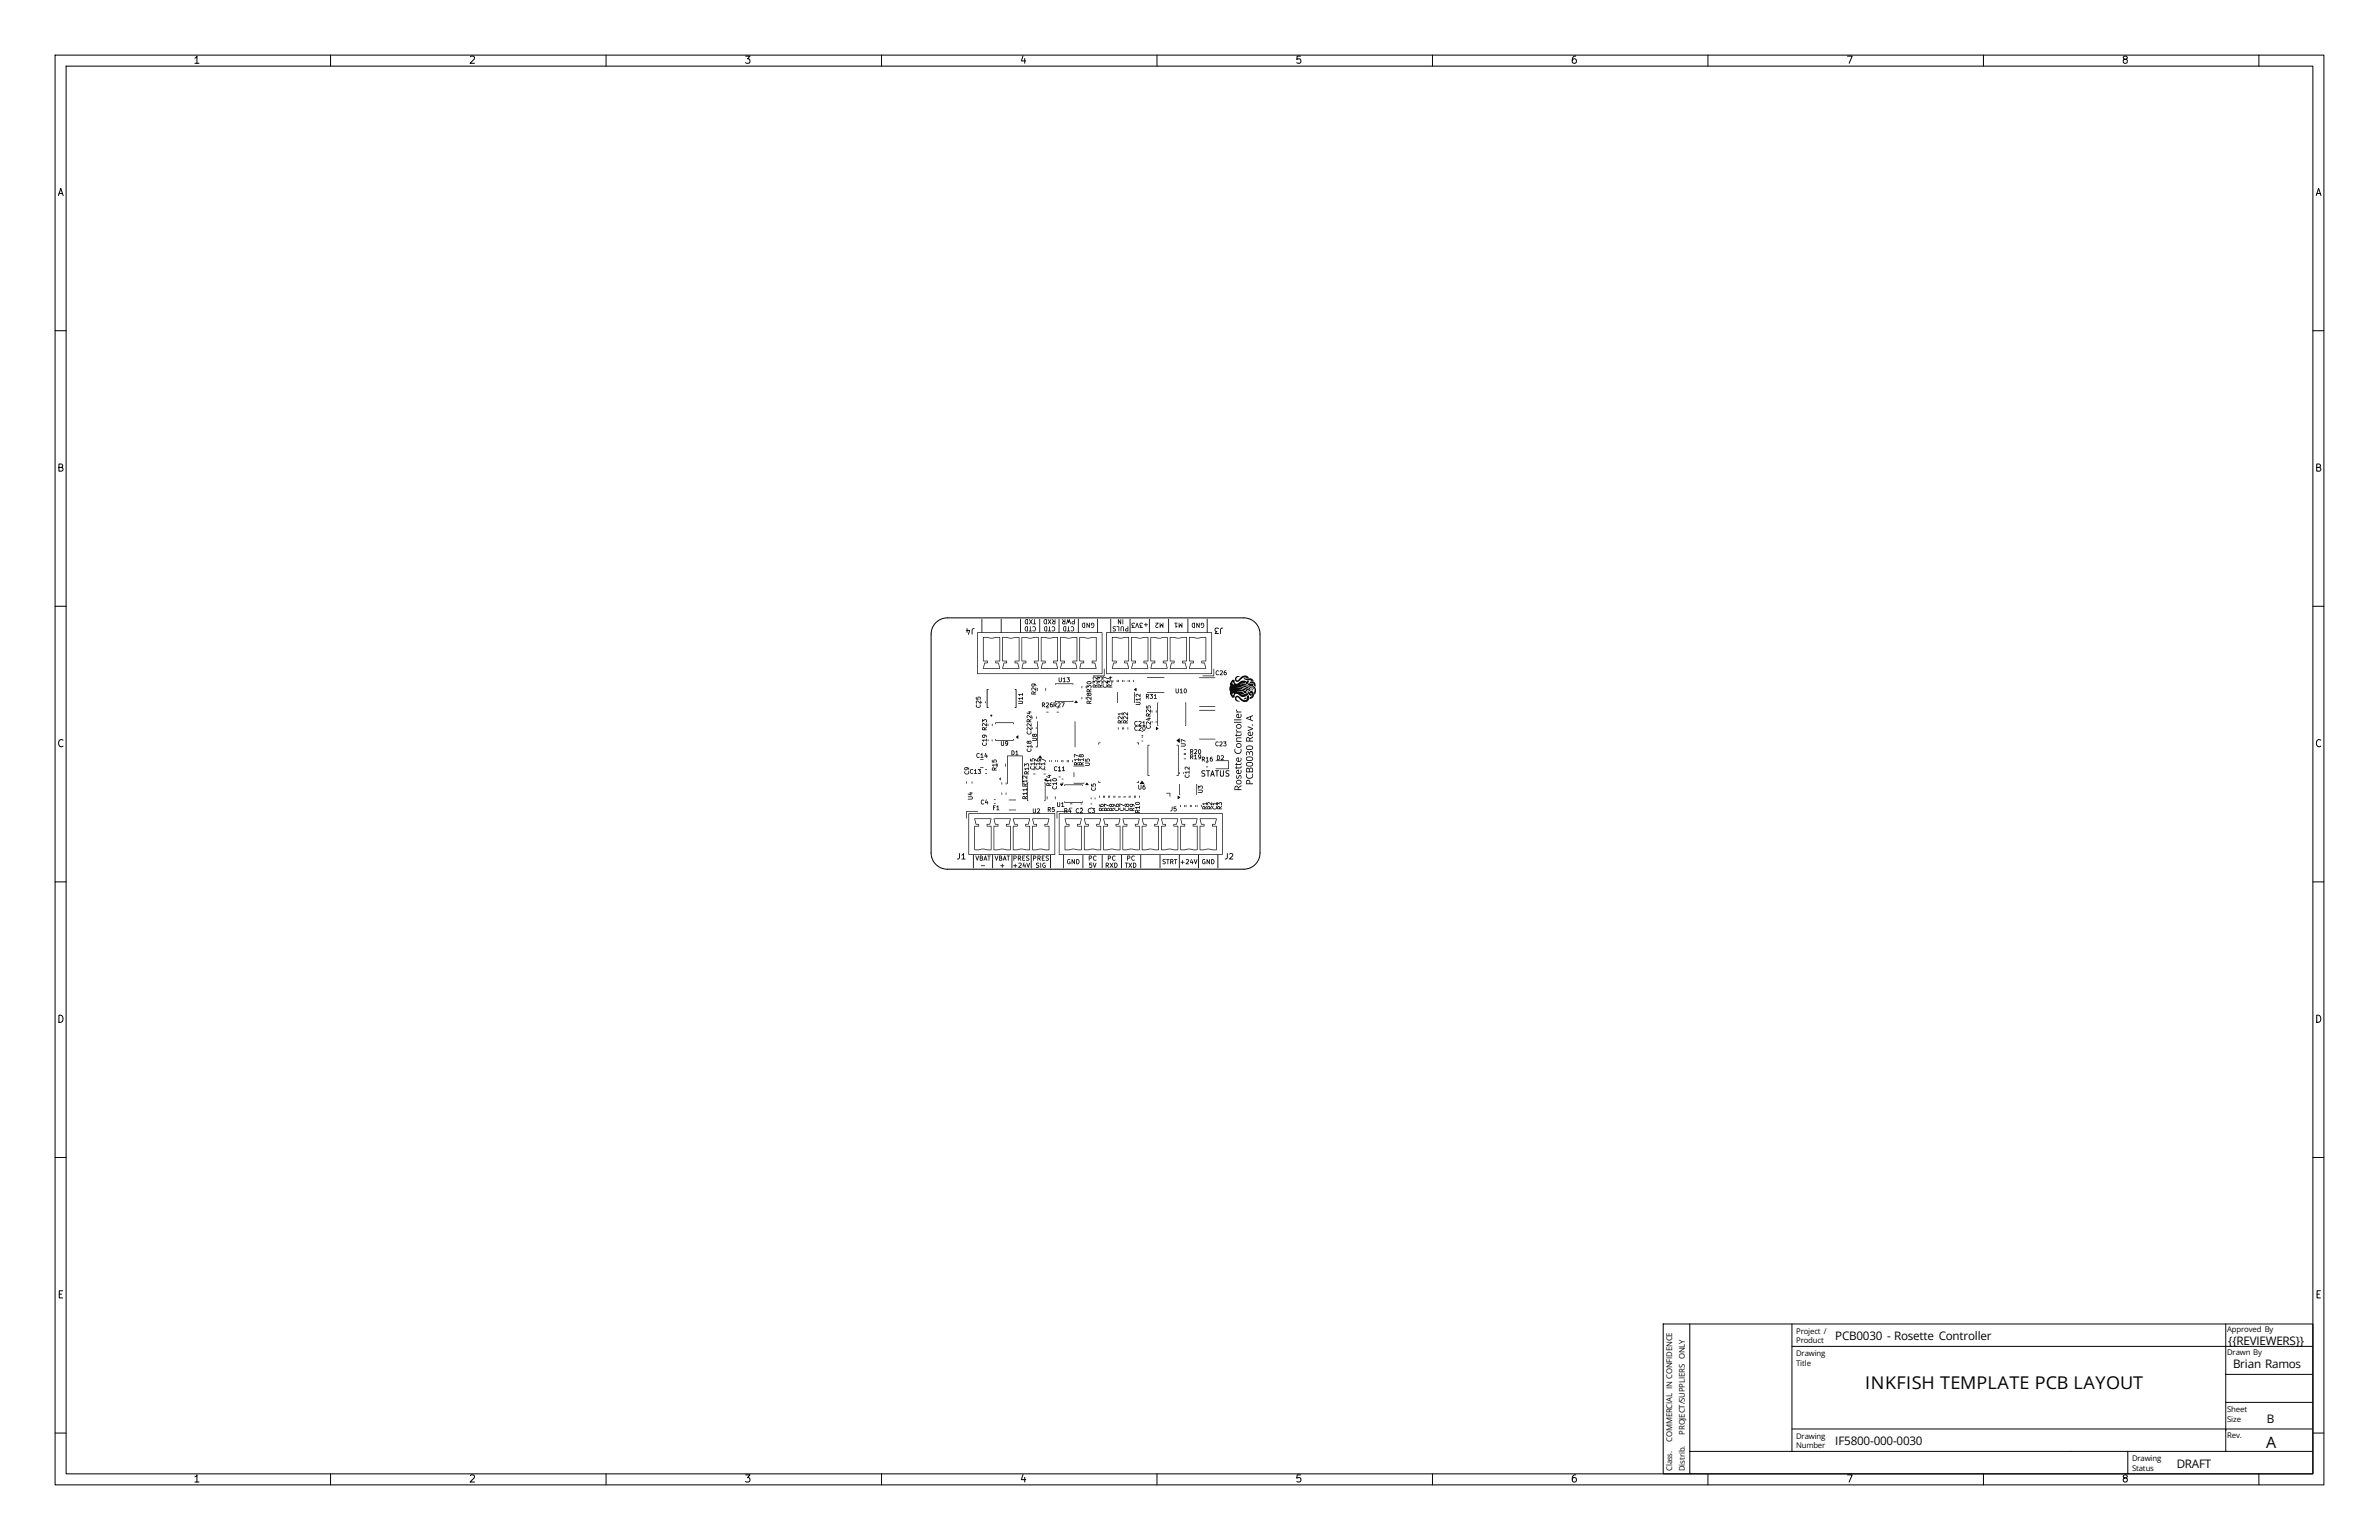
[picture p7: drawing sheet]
<svg xmlns="http://www.w3.org/2000/svg" width="432mm" height="279mm" viewBox="0 0 432 279" stroke-linecap="round" stroke-linejoin="round" font-family="sans-serif">
<defs><g id="words">
<text font-size="3.2" x="338.5" y="252">INKFISH TEMPLATE PCB LAYOUT</text>
<text font-size="2.8" x="411.3" y="262.7">A</text>
<g font-size="2.1">
<text x="333.1" y="243.2">PCB0030 - Rosette Controller</text>
<text x="404.4" y="243.9">{{REVIEWERS}}</text>
<text x="405.3" y="248.2">Brian Ramos</text>
<text x="333.1" y="262.2">IF5800-000-0030</text>
<text x="411.4" y="258.2">B</text>
<text x="395.1" y="266.3">DRAFT</text>
</g>
<g font-size="1.4">
<text x="326" y="242">Project /</text>
<text x="326" y="243.7">Product</text>
<text x="404.2" y="245.9">Drawn By</text>
<text x="404.2" y="241.6">Approved By</text>
<text x="326" y="246.1">Drawing</text>
<text x="326" y="247.8">Title</text>
<text x="404.2" y="256.2">Sheet</text>
<text x="404.2" y="257.9">Size</text>
<text x="303.5" y="261.5" transform="rotate(-90 303.5 261.5)">COMMERCIAL IN CONFIDENCE</text>
<text x="305.8" y="260.3" transform="rotate(-90 305.8 260.3)">PROJECT/SUPPLIERS ONLY</text>
<text x="326" y="261.1">Drawing</text>
<text x="326" y="262.8">Number</text>
<text x="404.2" y="260.9">Rev.</text>
<text x="303.5" y="266.9" transform="rotate(-90 303.5 266.9)">Class.</text>
<text x="305.8" y="266.9" transform="rotate(-90 305.8 266.9)">Distrib.</text>
<text x="387" y="265.1">Drawing</text>
<text x="387" y="266.8">Status</text>
</g>
<g font-size="1.3">
<text x="35" y="11.9">1</text>
<text x="85" y="11.9">2</text>
<text x="135" y="11.9">3</text>
<text x="185" y="11.9">4</text>
<text x="235" y="11.9">5</text>
<text x="285" y="11.9">6</text>
<text x="335" y="11.9">7</text>
<text x="385" y="11.9">8</text>
<text x="10.3" y="35.9">A</text>
<text x="420.1" y="35.9">A</text>
<text x="10.3" y="85.9">B</text>
<text x="420.1" y="85.9">B</text>
<text x="10.3" y="135.9">C</text>
<text x="420.1" y="135.9">C</text>
<text x="10.3" y="185.9">D</text>
<text x="420.1" y="185.9">D</text>
<text x="10.3" y="235.9">E</text>
<text x="420.1" y="235.9">E</text>
<text x="35" y="269.3">1</text>
<text x="85" y="269.3">2</text>
<text x="135" y="269.3">3</text>
<text x="185" y="269.3">4</text>
<text x="235" y="269.3">5</text>
<text x="285" y="269.3">6</text>
<text x="335" y="269.3">7</text>
<text x="385" y="269.3">8</text>
</g>
</g></defs>
<g fill="none" stroke="#000" stroke-width=".18">
<path d="M10 10h411.8v259.4h-411.8zM12 12h407.8v255.4h-407.8zM60 10v2M110 10v2M160 10v2M210 10v2M260 10v2M310 10v2M360 10v2M410 10v2M10 60h2M419.8 60h2"/>
<path d="M10 110h2M169.9 113a2.95 2.95 0 0 1 2.1-.9h53.8a2.95 2.95 0 0 1 2.9 3v39.7a2.95 2.95 0 0 1-3 2.9h-53.7a2.95 2.95 0 0 1-3-3v-39.6a2.95 2.95 0 0 1 .9-2.1zM419.8 110h2M10 160h2M419.8 160h2M10 210h2M419.8 210h2M10 260h2M301.9 240.2h117.9v27.2h-117.9zM306.7 240.2v27.2M325.2 259.3h94.5M325.2 240.2v23.1"/>
<path d="M325.2 244.3h94.5M404 240.2v23.1M404 249.4h15.7M404 254.4h15.7M419.8 260h2M60 267.4v2M110 267.4v2M160 267.4v2M210 267.4v2M260 267.4v2M306.7 263.3h113M310 267.4v2"/>
<path d="M360 267.4v2M386.2 263.3v4.1M410 267.4v2"/>
</g>
<g fill="#000">
<path d="M175.5 114h.1v.3l.5 .1-.3 .8-.1-.1 .2-.6h-.3v.3h-.1l-.1-.3-.1-.1 .1-.1zM176.4 114.1l.3-.1h.2l-.3 .2-.2 .9v-.1zM178.2 112.3l.1 .1v2.3h3.3l.1-2.4 .1 2.4h3.3l.1-2.4 .1 2.4h3.3l.1-2.4 .1 2.4h3.3l.1-2.4 .1 2.4h3.3l.1-2.4 .1 2.4h3.3v-2.3l.2-.1v2.4l.8 .1v7.5h-22.7v-.1h22.6v-7.4h-22.5v7.4h-.1v-7.4l.7-.1zM178.4 115.6h.8a1.85 1.85 0 0 0 1.5 0h.8v4.3l-.7 .1v.2l.5 .1 .2 1h-3.1l.3-1 .5-.1v-.2h-.7l-.1-.1h.9l-.1 .4h-.4l-.3 .9h2.9l-.2-.9h-.5v-.4h.7v-4.2h-.7a1.88 1.88 0 0 1-1.5 0h-.7v4.2h-.1zM181.9 115.6h.8a1.85 1.85 0 0 0 1.5 0h.8v4.3l-.7 .1v.2h.5l.2 1.1h-3.1l.3-1 .5-.1v-.2h-.7l-.1-.1h.9l-.1 .4h-.4l-.3 .9h2.9l-.2-.9h-.5v-.4h.7v-4.2h-.7a1.88 1.88 0 0 1-1.5 0h-.7v4.2h-.1zM186.2 113.7h.4l-.1 .9-.3-.1-.2-.2v-.3h.1l.1 .3 .2 .1v-.6l-.4 .2zM186.1 112.5l.5-.1-.1 .9-.4-.2-.1-.3h.1l.2 .3h.2v-.6l-.5 .3zM187 113.6l.1 .8h.2v.2l-.6-.1 .2-.1zM186.8 112.4l.3 .3 .3-.3-.2 .4 .2 .4-.3-.3-.3 .3 .2-.4zM187.4 113.7h.4l.2 .4-.2 .4-.2 .1-.2-.2a.32 .32 0 0 0 .5-.2 .32 .32 0 0 0-.4-.4h-.1zM185.4 115.6h.8a1.85 1.85 0 0 0 1.5 0h.8v4.3l-.7 .1v.2l.5 .1 .2 1h-3.1l.3-1 .5-.1v-.2h-.7l-.1-.1h.9l-.1 .4h-.4l-.3 .9h2.9l-.2-.9h-.5v-.4h.7v-4.2h-.7a1.88 1.88 0 0 1-1.5 0h-.7v4.2h-.1zM187.7 112.4h.1v.7h.2v.2l-.5-.1 .2-.1z"/>
<path d="M189.5 112.5l.5-.1v.9l-.5-.2-.1-.3h.1l.2 .3h.2v-.6l-.5 .3zM189.7 113.7h.4l-.1 .9-.3-.1-.2-.2v-.3h.1l.1 .3 .2 .1v-.6l-.4 .2zM190.5 113.6l.1 .8h.2v.2l-.6-.1 .2-.1zM190.2 112.4l.3 .3 .3-.3-.2 .4 .2 .4-.3-.3-.3 .3 .2-.4zM191 112.4l.3 .3 .1-.3h.2l-.1 .9-.5-.1v-.2l.4 .1v-.2l-.4 .1 .2-.3zM190.9 113.7h.4l.2 .4-.2 .4-.2 .1-.2-.2a.32 .32 0 0 0 .5-.2 .32 .32 0 0 0-.4-.4zM188.9 115.6h.8a1.85 1.85 0 0 0 1.5 0h.8v4.3l-.7 .1v.2h.5l.2 1.1h-3.1l.3-1 .5-.1v-.2h-.7l-.1-.1h.9l-.1 .4h-.4l-.3 .9h2.9l-.2-.9h-.5v-.4h.7v-4.2h-.7a1.88 1.88 0 0 1-1.5 0h-.7v4.2h-.1zM192.8 112.4l.3 .3 .1-.3h.2l-.1 .9-.5-.1v-.2l.4 .1v-.2l-.4 .1 .2-.3zM193.1 113.7h.4v.9l-.4-.1-.1-.2-.1-.3h.2v.3l.3 .1v-.6l-.5 .2zM193.9 113.6l.1 .8h.2v.2l-.5-.1 .2-.1zM193.8 112.3l.2 .4v-.3h.2l.1 .9-.2-.6-.1 .3-.2-.3-.2 .6zM194.4 113.7h.4l.2 .4-.2 .4-.3 .1-.2-.2a.32 .32 0 0 0 .5-.2 .32 .32 0 0 0-.3-.4z"/>
<path d="M192.4 115.6h.8a1.85 1.85 0 0 0 1.5 0h.8v4.3l-.7 .1v.2l.5 .1 .2 1h-3.1l.3-1 .5-.1v-.2h-.7l-.1-.1h.9l-.1 .4h-.4l-.3 .9h2.9l-.2-.9h-.5v-.4h.7v-4.2h-.7a1.88 1.88 0 0 1-1.5 0h-.7v4.2h-.1zM195 112.4h.1v.8l-.4 .1-.2-.3 .4 .1v-.2h-.4l.2-.2h.2zM196.5 113.1l.5-.1-.1 .9-.5-.1v-.4h.1l.1 .3 .2 .1v-.7l-.4 .3zM197.2 113l.5 .6v-.6h.1v.9l-.5-.6v.6h-.1zM195.9 115.6h.8a1.85 1.85 0 0 0 1.5 0h.8v4.3l-.7 .1v.2h.5l.2 1.1h-3.1l.3-1 .5-.1v-.2h-.7l-.1-.1h.9l-.1 .4h-.4l-.3 .9h2.9l-.2-.9h-.5v-.4h.7v-4.2h-.7a1.88 1.88 0 0 1-1.5 0h-.7v4.2h-.1zM198.1 113h.4l.1 .5-.2 .4-.4-.1a.34 .34 0 0 0 .5-.3 .34 .34 0 0 0-.4-.3l.1 .3-.2-.1zM201.6 112.3h.1v2.4h3.3l.1-2.4 .1 2.4h3.3l.1-2.4 .1 2.4h3.3l.1-2.4 .1 2.4h3.3l.1-2.4 .1 2.4h3.3v-2.4h.2v2.4l.8 .1v7.5h-19.2v-.1h19.1v-7.4h-19v7.4h-.1v-7.4l.7-.1zM202 113.7l.4-.1 .1 .1-.4 .2 .4 .3-.1 .4-.4-.1 .4-.2-.4-.3zM202.9 112.4l.5 .5v-.5h.1v.9l-.5-.6v.5h-.1zM202.6 113.7h.5v.9l-.1-.8zM203.5 113.7l.3-.1 .1 .1 .1 .9-.2-.8-.3 .1v.6h-.1zM203.7 112.4h.2l-.1 .9z"/>
<path d="M201.8 115.6h.8a1.85 1.85 0 0 0 1.5 0h.8v4.3l-.7 .1v.2l.5 .1 .2 1h-3.1l.3-1 .5-.1v-.2h-.7l-.1-.1h.9l-.1 .4h-.4l-.3 .9h2.9l-.2-.9h-.5v-.4h.7v-4.2h-.7a1.88 1.88 0 0 1-1.5 0h-.7v4.2h-.1zM204.7 113.6l.1 .9-.4 .1-.2-.4 .5 .2v-.3l-.5 .1 .2-.2h.3zM205.5 113h.3l.2 .1-.5 .1v.2l.3 .1-.2 .3h.4v.1h-.6l.2-.3-.2-.2zM206.3 113h.2l.2 .9-.3-.6-.2 .6h-.1zM206.9 113.1l.4-.1 .1 .1-.4 .1v.2l.2 .1-.2 .3h.4v.1h-.6l.2-.3-.2-.2zM205.3 115.6h.8a1.85 1.85 0 0 0 1.5 0h.8v4.3l-.7 .1v.2h.5l.2 1.1h-3.1l.3-1 .5-.1v-.2h-.7l-.1-.1h.9l-.1 .4h-.4l-.3 .9h2.9l-.2-.9h-.5v-.4h.7v-4.2h-.7a1.88 1.88 0 0 1-1.5 0h-.7v4.2h-.1zM207.6 113.3h.3l.1-.3 .1 .3 .3 .1h-.3l-.1 .3-.1-.3zM209.7 113h.6l-.5 .6 .1 .2 .3-.1v.2l-.5-.1v-.3l.4-.4zM210.5 113h.1v.5l.2-.3 .2 .3v-.5h.1v.9l-.3-.5-.3 .5zM208.8 115.6h.8a1.85 1.85 0 0 0 1.5 0h.8v4.3l-.7 .1v.2l.5 .1 .2 1h-3.1l.3-1 .5-.1v-.2h-.7l-.1-.1h.9l-.1 .4h-.4l-.3 .9h2.9l-.2-.9h-.5v-.4h.7v-4.2h-.7a1.88 1.88 0 0 1-1.5 0h-.7v4.2h-.1zM213.1 113h.6l-.2 .1v.5h.2l-.2 .3-.1-.8zM213.9 113h.2v.5l.2-.3 .2 .3v-.5h.1v.9l-.3-.5-.3 .5z"/>
<path d="M212.3 115.6h.8a1.85 1.85 0 0 0 1.5 0h.8v4.3l-.7 .1v.2h.5l.2 1.1h-3.1l.3-1 .5-.1v-.2h-.7l-.1-.1h.9l-.1 .4h-.4l-.3 .9h2.9l-.2-.9h-.5v-.4h.7v-4.2h-.7a1.88 1.88 0 0 1-1.5 0h-.7v4.2h-.1zM216.4 113.1l.5-.1v.9l-.5-.1-.1-.4h.1l.2 .3 .2 .1v-.7l-.5 .3zM217.2 113l.4 .6v-.6h.1v.9l-.4-.6v.6h-.2zM215.8 115.6h.8a1.85 1.85 0 0 0 1.5 0h.8v4.3l-.7 .1v.2l.5 .1 .2 1h-3.1l.3-1 .5-.1v-.2h-.7l-.1-.1h.9l-.1 .4h-.4l-.3 .9h2.9l-.2-.9h-.5v-.4h.7v-4.2h-.7a1.88 1.88 0 0 1-1.5 0h-.7v4.2h-.1zM218 113.1l.4-.1 .2 .4-.2 .5h-.3l-.1-.1a.34 .34 0 0 0 .4-.3 .34 .34 0 0 0-.3-.3l.1 .3-.3-.1zM220.5 114l.5-.1 .2 .1v.1l-.5-.1-.1 .2v.2l.3 .1-.2 .4h.5v.1h-.7l.2-.4-.2-.2zM221.5 114l.3-.1h.2l-.3 .2-.2 .9v-.1zM175.1 139.9h.1a.3 .3 0 0 0 .2 .5 .3 .3 0 0 0 .3-.4v-.1l.2 .1v.3l-.5 .2-.3-.2zM175.1 139.2h.6l.2 .4-.3-.2-.1 .3h-.4l-.1-.3h.2v.2h.2l.1-.2h-.5zM176.2 139.6l.2-.1 .2 .2a.3 .3 0 0 0-.4 .2 .3 .3 0 0 0 .3 .3l.1 .1-.2 .1-.3-.1-.1-.4zM176.8 139.8l.3-.2v.7h.2v.1h-.5l.2-.1v-.5l-.1 .1zM177.2 127.8h.1a.3 .3 0 0 0 .2 .5 .3 .3 0 0 0 .3-.4v-.1l.2 .1v.3l-.5 .2-.3-.2z"/>
<path d="M177.2 127.2l.3-.1 .4 .4 .1-.4v.6l-.6-.5-.1 .1-.1 .4-.1-.2zM177.3 136.7l.3-.1 .2 .2a.3 .3 0 0 0-.5 .2 .3 .3 0 0 0 .4 .3l.1 .1-.2 .1-.3-.1zM177.2 126.4l.1 .4h.1l.1-.4h.4l.1 .5h-.2l.1-.3-.3-.1v.4h-.4zM177.5 139.5l.6 .1-.2 .2 .2 .4-.2 .2-.4-.1 .4-.1v-.2l-.2-.1 .1-.2h-.3zM178.1 127.3h.1v.3zM178 136.9l.3-.2v.7h.2v.1h-.5l.2-.1v-.5l-.2 .1zM178.3 134.7h.1a.3 .3 0 0 0 .2 .5 .3 .3 0 0 0 .3-.4l.1-.1 .1 .1v.3l-.5 .2-.3-.2zM177.9 139.3h.6zM177.9 137.8h.6zM178.3 131.3l.3-.1 .4 .4 .1-.4v.6l-.6-.5-.1 .1-.1 .4-.1-.2zM178.3 132l.3-.1 .2 .2 .3-.2-.3 .4 .3 .1-.8 .1-.1-.4h.2v.2h.2v-.2h-.4zM178.3 133.3h.6l.2 .4-.3-.3-.1 .4h-.4l-.1-.3h.2l.1 .2h.2v-.2h-.5z"/>
<path d="M178.3 130.5l.2 .2 .2-.2h.3l.1 .5h-.2l.1-.3-.3-.1-.1 .3-.2-.2-.1 .4zM178.8 127.3h.1v.3zM178.9 136.6l.1 .1-.2 .4h.2l.1-.2 .2 .3-.2 .3-.1-.2-.3-.1zM178.3 134.2h.7l.1-.2v.5h-.1v-.1h-.5l.1 .1h-.1zM178.8 139.6l.4 .1zM179.1 125l.3 .1-.2 .1v3.1h.2v.1h-.3zM179.3 131.4h.1v.3zM179.3 134.2h.1v.3zM180 134.2h.1v.3zM180 131.4h.1v.3zM180.1 139.3l.3-.1 .1 .2 .4-.2-.3 .5h.3l-.8 .1-.1-.3h.2v.2h.2v-.3l-.4 .1zM180 137.9h.2v.3h.1l.1-.3 .3-.1 .2 .2v.2l-.2 .2 .1-.4-.3-.1v.5l-.4-.1z"/>
<path d="M180.6 134.1h.2v.2h3.1v-.2l.1 .2-3.3 .1zM180.1 138.7h.7l.1-.2v.5h-.1v-.1h-.5l.1 .1-.1 .1zM181 138.6h.1l-.1 .5zM181.7 134.5h.1l.1 .7 .2-.1v-.6h.1l-.1 .8-.4-.1zM182.5 138.5v.6zM182.5 134.5h.3l.2 .1-.1 .5-.2 .2-.2-.1 .3-.2h-.3l-.1-.3h.2v.2h.2v-.2h-.4zM183.6 136.2h.4l.1 .4-.1 .4h-.4v-.1a.32 .32 0 0 0 .4-.2 .32 .32 0 0 0-.3-.4v.6h-.1zM180.6 131.1h3.3l.1 .2-.1 .1v-.2h-3.1l-.1 .2zM184.2 125.1h.3l-.1 3.3h-.2l.2-.1v-3.1zM184.3 136.4l.3-.2v.7h.2v.1h-.5l.2-.1v-.5l-.1 .1zM184.4 133.7l.4-.2v.5zM184.8 127.2h.7l.2 .3-.2 .2h-.7v-.1h.7v-.2z"/>
<path d="M182.8 137.1h2.8v3.7l.4-.1 .3 .4v-.3h.2l-.1 .5-.5-.4h-.2l.1 .3h-.2v.4h.7l.1-.2v.6l-.1-.2h-.5l.1 .2-.3-.2v.4h-.1v-5h-2.6v5h-.1zM184.8 126.6h.7l.1-.2 .1 .5h-.1l-.1-.1h-.4v.1l-.1 .1zM184.8 125.9h.7l.1-.2 .1 .5h-.1l-.1-.2h-.4v.2h-.1zM186 140l.2-.1 .2 .2 .4-.2-.4 .4 .4 .1-.9 .1v-.4h.1v.2h.3v-.2h-.4zM186.4 135.9l.1-.1a.3 .3 0 0 0 .2 .5 .3 .3 0 0 0 .3-.4l.1-.1 .1 .1v.3l-.5 .2-.3-.2zM186.4 132.7h.1a.3 .3 0 0 0 .2 .4 .3 .3 0 0 0 .3-.3l.1-.1h.1v.4l-.5 .2-.3-.2zM185.9 138.5l.3 .2 .2-.2h.3v.5h-.1v-.3l-.2-.1-.1 .3-.3-.2-.1 .4zM186.4 134.5l.6-.1 .2 .4-.2 .1h-.5l-.2-.3 .3 .2 .1-.2 .3 .2 .1-.2h-.8zM186.4 132h.3l.4 .3 .1-.3v.5l-.6-.4-.1 .1-.1 .3-.1-.2zM186.4 131.3h.3l.4 .3 .1-.4v.6l-.6-.4-.1 .1-.1 .3-.1-.2zM186.4 129.8h.3l.4 .3 .1-.3v.5l-.6-.4-.1 .1-.1 .3-.1-.2zM186.4 130.6l.3-.1 .2 .2 .3-.2-.3 .4 .3 .1h-.8l-.1-.3h.2v.2h.2v-.3l-.4 .1z"/>
<path d="M185.9 139.4h.7l.1-.2 .1 .5h-.1l-.1-.1h-.4v.1h-.1zM186.3 129.3l.5 .1v-.2h-.2v-.1l.3-.1 .3 .2h-.2l-.1 .4zM187 139.1l.1-.1a.3 .3 0 0 0 .2 .5 .3 .3 0 0 0 .4-.4v-.1l.1 .1v.3l-.5 .2-.3-.2zM186.4 135.3h.7l.1-.2v.5h-.1v-.1h-.5l.1 .1h-.1zM187.3 130l.1 .4zM187.3 135.3l.1 .4zM187.3 132h.1v.3zM187.3 124.8h.3l.3 .3 .1-.4 .1 .6-.6-.4-.2 .1v.3l-.1-.2zM187.3 125.5l.2-.1 .2 .2 .4-.2-.4 .5 .4 .1h-.9v-.3h.1v.2h.3l-.1-.3-.3 .1zM187.4 133.2l.6-.1 .2 .4-.2 .2h-.5l-.2-.3 .2 .2 .1-.2 .4 .2 .1-.2h-.8zM187 137.7h.1v.3h.1l.1-.4h.4l.1 .2v.2l-.1 .1v-.3l-.2-.1-.1 .4h-.4zM187.3 124.1l.6-.1 .1 .2 .1 .3-.3-.3-.1 .3-.3 .1-.2-.4 .2 .2h.2l.1-.2h-.5z"/>
<path d="M187 138.5h.7l.1-.2v.5h-.1v-.1h-.5l.1 .1h-.1zM187.5 139.6l.4 .1zM187.3 133.9h.7l.2 .4-.2 .1h-.6v-.1h.6l.1-.2zM188 139.1l.1-.1a.3 .3 0 0 0 .2 .5 .3 .3 0 0 0 .3-.4v-.1l.2 .1-.1 .3-.4 .2-.4-.2zM188.1 135.3v.4zM188.1 131.9v.4zM188 130h.2l-.1 .4zM188.3 130.8v4.8zM188.3 124.8h.1v.6zM187.9 137.7l.3 .3v-.2h.1l.1 .2h.2v-.3l-.4 .1 .2-.2h.2l.2 .4-.2 .2-.5-.1-.2-.1zM187.9 138.5h.8v-.2l.1 .5h-.1v-.1h-.5l.1 .1h-.2zM188.7 137.1l.4 .4h-.6z"/>
<path d="M188.8 137.6l.9 .4-.7-.3-.1 .5zM188.9 139.1l.1-.1a.3 .3 0 0 0 .2 .5 .3 .3 0 0 0 .3-.4v-.1l.2 .1v.3l-.5 .2-.3-.2zM189.2 127.4l.4 .2 .1 .2-.2 .2 .1 .3-.3-.3v.3h-.2v-.5l.4-.1v-.1h-.2v.2h-.2zM188.9 138.5h.7l.1-.2v.5h-.1v-.1h-.5l.1 .1h-.1zM189.4 139.6l.4 .1h-.4zM189.8 137.9v.3zM189.8 124.8v.6zM189.9 127.5l.3-.1 .2 .2v.3l-.4 .3h.4v.1h-.6l.5-.6-.1-.1h-.3zM189.9 129.1l.4 .1-.4 .1zM189.9 128.4l.4 .1zM190.5 137.9v.3zM190.8 137.9l.1 .3z"/>
<path d="M190.7 127.5h.3l-.3 .2h.2l.2 .2v.2l-.2 .2-.3-.2-.1-.1h.2l.1 .2 .2-.1-.1-.2-.4 .1zM191.3 127.4l.4 .2 .1 .2-.2 .2 .1 .3-.3-.3v.3h-.2v-.5l.4-.1v-.1h-.2v.2h-.2zM191.5 127.1l.1 .1h3.1l.1-.1v.2h-3.3zM191.5 137.9l.1 .3zM191.4 139.1l.3-.1 .2 .2a.3 .3 0 0 0-.5 .2 .3 .3 0 0 0 .4 .3l.1 .1-.3 .1-.3-.2v-.3zM191.9 137.9l.1 .3zM191.8 129.2h.4zM191.8 128.4l.4 .1zM192.2 122.9h.1l.1 .7h.2v-.7h.1l-.1 .8h-.4zM192 127.5l.5 .1v.3l-.4 .3h.4v.1h-.6l.5-.6-.1-.1h-.3zM192.1 139.3l.3-.2v.7h.2l-.1 .2h-.3l-.2-.1 .2-.1v-.5l-.1 .1zM192.7 137.9v.3z"/>
<path d="M192.9 137.9h.1v.4zM192.8 139.3l.3-.2v.7h.2v.1h-.5l.2-.1v-.5l-.2 .1zM192.6 127.5h.6l-.3 .8 .2-.7zM192.9 123.1l.3-.2 .1 .7h.1v.2l-.5-.1 .2-.1v-.4h-.1zM193.7 137.9v.4zM193.9 137.9l.1 .4zM193.6 122.9h.6l-.2 .3 .2 .4-.2 .2-.4-.1 .4-.1v-.2l-.2-.1 .2-.3h-.4zM194.7 137.9v.4zM191.5 124h3.3v.2l-3.2-.1-.1 .1zM194.9 136.8l.9 .4-.7-.2-.1 .4zM195.1 130.9h.1l-.1 4.7zM195 138.4l.2-.1 .2 .2 .4-.2-.3 .4 .3 .1h-.8l-.1-.3h.2v.2h.2v-.3l-.4 .1z"/>
<path d="M195.3 127.1l.3 .4h-.6zM195 137.8h.7l.1-.2v.5h-.1v-.2h-.5l.1 .1-.1 .1zM195.9 136.9l.6-.1 .2 .4-.2 .2h-.5l-.2-.3h.2v.2l.1-.2 .4 .2 .1-.2h-.8zM195.9 138.4l.2-.1 .2 .2 .4-.2-.3 .4 .3 .1h-.8l-.1-.3h.2v.2h.2v-.3l-.4 .1zM196.3 126.5l.1 .4zM196.3 124.5h.1v.4zM195.9 137.8h.7l.1-.2v.5h-.1v-.2h-.5l.1 .1-.1 .1zM194.9 139l1.8-.1 .1 .1-1.9 .1zM197.1 126.5h.1v.4zM197.1 124.5h.1v.4zM197.3 125.8l.6-.1 .2 .4-.2 .1h-.5l-.2-.3 .2 .2 .1-.2 .4 .2 .1-.2h-.8zM197.3 126.5l.3-.1 .4 .4 .1-.4v.6l-.7-.5-.1 .5-.1-.2z"/>
<path d="M197.3 127.2l.3-.1 .1 .2 .4-.2-.3 .4 .3 .1-.8 .1-.1-.4h.2v.2h.2v-.2h-.4zM197.3 125.1l.3-.1 .1 .2 .4-.2-.3 .4 .3 .1-.8 .1-.1-.4h.2v.2h.2v-.2h-.4zM196.9 138.4h.7l.2 .4-.2 .1h-.6v-.1h.6l.1-.2zM196.9 137.7h.2v.3h.1l.1-.3 .3-.1 .2 .2v.2l-.2 .2 .1-.3-.3-.1v.4l-.4-.1zM197.3 123.7l.5-.1 .2 .1 .1 .2-.2 .2-.3 .1-.3-.2-.1-.2h.2a.36 .36 0 0 0 .6 0l-.3-.1-.5 .1zM197.3 124.3l.2 .2 .2-.2h.3l.1 .5-.2 .1 .1-.4-.3-.1-.1 .3-.2-.2-.1 .4zM198.4 122.8h.3l.4 .3 .1-.4v.6l-.6-.4-.1 .1-.1 .3-.1-.2zM198.4 124.3l.2-.1 .2 .2 .4-.2-.3 .4 .3 .1h-.8l-.1-.3h.2v.2h.2v-.3l-.4 .1zM198.4 123.5l.2 .1 .2-.1h.3l.1 .5h-.2l.1-.3-.3-.1-.1 .2-.2-.1-.1 .3zM199.3 124.3l.2-.1 .2 .2 .4-.2-.3 .4 .3 .1h-.8l-.1-.3h.2v.2h.2v-.3l-.4 .1zM199.4 134.7l.4 .1h-.3l-.1 .3zM199.3 123.5l.2 .1 .2-.1h.3l.1 .5h-.2l.1-.3-.3-.1-.1 .2-.2-.1-.1 .3z"/>
<path d="M199.3 122.7l.2 .2 .2-.2 .3 .1 .1 .5h-.2l.1-.3-.3-.1-.1 .2-.2-.1-.1 .3zM200.1 122.7l1.4 .4v-.2h-.2v-.1l.3-.1 .3 .2h-.3v.4l-1.3-.4-.1 .4zM200.2 123.5h.3l.4 .3v-.3l.4 .1 .4-.2 .2 .2v.3l-.2 .1 .1-.3-.3-.1-.1 .2-.3-.1v.3h-.2l-.6-.4-.1 .4-.1-.2zM198.4 122.6h2v-1.2h.1l-.1 1.3zM200.2 124.2h.1a.32 .32 0 0 0 .1 .4 .32 .32 0 0 0 .5-.2h.2v.2h.3v-.3l-.5 .1-.1-.2 .2 .2 .3-.2 .2 .2 .4-.2-.4 .4 .4 .1h-.9v-.2l-.2 .2h-.4l-.2-.1zM202 123.3v.5zM202.7 123.4h.1v.4zM202.8 125.6h.1v1.9h-.1zM202.9 131.9l.1 .5zM202.9 123.4h.2l-.1 .4zM202.9 130h.4l.3 .3 .1-.3v.5l-.6-.4-.1 .1v.3l-.1-.2zM202.9 130.8l.3-.1 .2 .2 .3-.2-.3 .4 .3 .1h-.8v-.3h.1v.2h.3l-.1-.3-.3 .1z"/>
<path d="M202.9 129.5l.7-.1 .1-.2v.6h-.1v-.2h-.5l.1 .1-.1 .1zM203.7 132h.1l-.1 .4zM203.7 123.3l.1 .5zM203.9 132h.1v.4zM204 123.4v.3zM203.9 130h.4l.3 .3 .1-.3v.5l-.6-.4-.1 .1v.3l-.1-.2zM203.9 129.3h.4l.3 .3 .1-.4v.6l-.6-.4-.1 .1v.3l-.1-.2zM203.9 130.8l.3-.1 .2 .2 .3-.2-.3 .4 .3 .1h-.8v-.3h.1v.2h.3l-.1-.3-.3 .1zM204.7 131.9v.5zM204.7 123.4l.1 .3zM204.9 123.4h.2l-.1 .4zM205.7 123.3l.1 .5z"/>
<path d="M205.9 125.6h.1l-.1 1.9h-.1zM205.8 125.1l.5-.3v.6zM206 131.8l.3-.1 .2 .2a.3 .3 0 0 0-.5 .1 .3 .3 0 0 0 .4 .4l.1 .1-.2 .1-.3-.2zM206 130.9l.3-.1 .2 .2a.3 .3 0 0 0-.5 .1 .3 .3 0 0 0 .4 .4l.1 .1-.2 .1-.3-.2zM206.2 126l.3-.1 .4 .3 .1-.3v.5l-.6-.4-.1 .1-.1 .3-.1-.1zM206.4 134.7h.3v.4l-.1-.3h-.2zM206.1 127.4l.7-.1 .2 .4-.2 .2h-.6v-.1h.6l.1-.2zM206.2 126.8h.7l.1-.2v.5h-.1v-.2h-.5l.1 .2h-.1zM206.7 131.8l.3-.1 .2 .1v.3l-.4 .4h.4v.1l-.6-.1 .5-.5-.1-.2-.3 .1zM206.7 130.9l.3-.1 .2 .1v.3l-.4 .4h.4v.1l-.6-.1 .5-.5-.1-.2-.3 .1zM207.2 134.4l.3 .1h-.3zM207.2 133.7h.3l-.3 .1z"/>
<path d="M207.2 133.4l.3 .1zM207.2 132.7h.3zM207.4 131l.3-.2v.8h.2v.1l-.5-.1h.2v-.5l-.2 .1zM207.4 131.8l.3-.1 .2 .2v.5l-.2 .2-.3-.1-.1-.4h.2l.1 .4a.36 .36 0 0 0 0-.7l-.3 .3zM208.1 131.6h.1a.3 .3 0 0 0 .1 .5 .3 .3 0 0 0 .4-.4v-.1l.1 .1v.3l-.4 .2-.4-.2zM208.1 131l.3-.1 .3 .4 .1-.4 .1 .6-.6-.5-.2 .1v.4l-.1-.2zM208.1 128.8l.3-.1 .3 .4 .1-.4 .1 .6-.6-.5-.2 .1v.4l-.1-.2zM208.1 129.5l.2-.1 .2 .2 .3-.2-.3 .4 .4 .1-.9 .1v-.4h.1v.2h.3l-.1-.2h-.3zM208 125.9l.5 .1 .1 .2-.2 .2 .1 .4-.3-.4-.1 .3h-.1v-.4l.4-.1v-.1l-.3-.1v.3h-.1zM208 130.5l.5 .1v-.2h-.2v-.1l.3-.1 .3 .1-.3 .1v.4zM208.3 135.1l.4 .1h-.3v5.4l.2 .1v.1l-.3-.1zM208 128.1h.1v.3h.2l.1-.4h.3l.2 .2v.2l-.2 .1v-.3l-.2-.1-.1 .4h-.4z"/>
<path d="M209.1 128.9v.4zM209.1 130.8h.1l-.1 .3zM208.7 125.9h.6l-.2 .3 .2 .2-.1 .3h-.5l.4-.1v-.2l-.2-.1 .2-.3zM209.4 126.1l.4-.2v.7l.1 .1v.1l-.5-.1 .2-.1v-.4l-.1 .1zM209.8 130.8h.1v.3zM209.8 128.9h.1v.4zM209.8 131.9l.5 .3-.4 .3zM210.1 127.5h.2l-.1 4.2-.1-.1zM208.2 125.6l3.2 .1zM208.2 122.9h3.2l-3.2 .1zM213.4 124.9h.1l.1 .7h.2v-.7h.1l-.1 .8h-.4zM213.5 135.2h.4v5.6l-.4-.1 .3-.1v-5.4z"/>
<path d="M213.6 134.3l.5-.3v.7zM214.3 134.1l.9 .4-.7-.2-.1 .4zM214.1 125.1l.4-.2v.7l.2 .1v.1l-.6-.1 .2-.1v-.4l-.1 .1zM214.4 134.9h.7l.1 .4-.8 .1v-.1h.6l.1-.2-.7-.1zM215 125l.3-.1 .1 .3v.4l-.2 .2-.3-.1-.1-.4h.2l.1 .3a.36 .36 0 0 0 0-.6l-.3 .3zM214.9 137.6l.4 .1h-.4zM214.9 136.9h.4l-.4 .1zM214.9 136.7l.4 .1h-.4zM214.9 135.9l.4 .1h-.4zM215.1 127.5h.2l-.1 4.2h-.1zM215.1 139.2l.3-.1 .4 .4 .1-.4v.5l-.6-.4-.1 .1-.1 .3-.1-.1zM215.1 140h.7l.1-.2v.5h-.1v-.1h-.5l.1 .1h-.1z"/>
<path d="M216 136.9l.5 .1 .1 .2-.2 .2 .1 .4-.3-.4v.3h-.2v-.4l.4-.1v-.2h-.2v.3h-.2zM216 136h.5l.1 .3-.2 .1 .1 .4-.3-.3v.3h-.2v-.5l.4-.1v-.1h-.2v.2h-.2zM216.8 137.1l.3-.2v.7h.2v.2l-.6-.1 .2-.1v-.5l-.1 .1zM216.8 136h.5v.3l-.4 .4h.4v.1h-.6l.5-.6-.1-.1h-.3zM217.5 136l.3-.1 .2 .2v.5l-.2 .2-.3-.1-.1-.4h.2l.1 .4a.36 .36 0 0 0 0-.6l-.3 .2zM217.5 137l.3-.1 .2 .2v.4l-.2 .3-.3-.1 .4-.2-.4-.1-.1-.3h.2l.1 .2h.2v-.2h-.5zM218.2 137.3l.5 .1v.2l-.2 .2 .2 .4-.3-.4-.1 .3h-.1l-.1-.4 .5-.1-.1-.2h-.2v.3h-.2zM218.1 139.9l.2-.2 .5 .2-.6 .1 .6 .5-.3 .4-.5-.1 .6-.2-.5-.3zM218.9 137.5l.3-.2v.7h.2v.2l-.5-.1 .2-.1v-.4h-.2zM218.9 139.1l.4 .1zM218.9 138.3l.4 .1h-.4zM218.9 139.8h.7l-.3 .1v1l-.1-1h-.3z"/>
<path d="M219.7 137.4l.4-.1-.4 .3h.3l.1 .2v.2l-.1 .2-.4-.2v-.2h.1l.1 .2 .2-.1-.1-.2-.3 .1zM220 139.8h.2l.2 1.1-.1-.3h-.4l-.1 .3h-.1l.1-.4h.4l-.1-.4-.2 .4h-.1zM218.3 122.6h2v-1.2h.1l-.1 1.3zM217.7 134l2.9 .1h-2.9zM217.7 128.8l2.9 .1h-2.9zM217.7 128.1l2.9 .1h-2.9zM217.7 122.9l2.9 .1h-2.9zM220.7 134.6l.3-.1 .2 .2a.3 .3 0 0 0-.5 .2 .3 .3 0 0 0 .4 .3l.1 .1-.2 .1-.3-.1zM220.8 121.7l.2-.1 .2 .2a.3 .3 0 0 0-.4 .2 .3 .3 0 0 0 .3 .3l.1 .1-.2 .1-.3-.2-.1-.3zM220.9 137.1h.4l.1 .4-.1 .4h-.4v-.1a.32 .32 0 0 0 .4-.2 .32 .32 0 0 0-.3-.4v.6h-.1zM220.5 139.8h.7l-.2 .1-.1 1-.1-1h-.2zM221.5 139.8h.1v.8l.1 .1 .3-.1v-.8h.2v.9l-.3 .2h-.2l-.3-.2z"/>
<path d="M221.4 134.6l.3-.1 .2 .1v.3l-.4 .4h.4v.1h-.6l.5-.6-.1-.1h-.3zM221.4 121.7l.3-.1 .2 .1v.3l-.3 .4h.3v.1h-.5l.4-.6-.1-.1h-.3zM221.6 137.1l.3-.1 .2 .1v.4l-.3 .3h.3v.1h-.5l.4-.6-.1-.1h-.3zM222.3 121.7h.3l-.3 .2h.2l.2 .2v.2l-.2 .2-.4-.2v-.2h.1l.1 .3 .2-.1-.1-.3-.3 .1zM222 134.6h.6l-.2 .2 .2 .2-.1 .4-.5-.1 .5-.1v-.2l-.3-.1 .2-.2zM222.5 139.9l.2-.2 .5 .2-.6 .1 .5 .5-.2 .4-.5-.1 .6-.2-.5-.3zM220.6 138h2.4v1.5h-2.3v-.1h2.2v-1.3zM223.7 123.4l.1-.1 .3 .2a.44 .44 0 0 0 .3 .6 .44 .44 0 0 0 .5-.3 .89 .89 0 0 1 1.3-.1 .56 .56 0 0 1-.8 .3l-.4 .3 .9-.2 .7 .3h-.7l-1 .3-.5-.1 .5 .1 1-.2h.4l-1.4 .6a2.21 2.21 0 0 0 1.6-.6h.3l.5 .4-.6-.2-1.1 .7h-1.1l.9 .1 .5 .3h-.8a1.1 1.1 0 0 0 1.3-.1v.1a.3 .3 0 0 1 .1 .3 .3 .3 0 0 1-.3 .2l-.6 .2-.5-.2a.55 .55 0 0 0-.5-.4 .55 .55 0 0 0-.5 .2v.4l-.3 .1-.4-.5h.3a.27 .27 0 0 0 .2-.1 .27 .27 0 0 0 0-.3l-.2 .4h-.3l-.1-.6a1.26 1.26 0 0 1 0-1.2l.1-.5h.3l.3 .4a.32 .32 0 0 0-.3-.4h-.3zM224.1 135.8l.1 .1a.51 .51 0 0 0 .5 .7 .51 .51 0 0 0 .5-.7l.1 .1v.5l-.6 .3-.6-.3zM224.4 132.3l.1 .1 .1 .3h.7v.2h-.9v-.1l.1-.1zM224.4 128.7h.1l.1 .4h.7v.2h-.9v-.2h.1zM224.5 135l.2-.2a.45 .45 0 0 1 .6 .2 .45 .45 0 0 1 0 .5l-.2 .2h-.4l-.3-.3v-.1h.1a.33 .33 0 0 0 .5 .3 .33 .33 0 0 0 0-.6h-.3l-.3 .3z"/>
<path d="M224.5 131.5l.2-.1a.45 .45 0 0 1 .6 .1 .45 .45 0 0 1 0 .5l-.2 .2h-.4l-.3-.2v-.2h.1a.33 .33 0 0 0 .5 .3 .33 .33 0 0 0 0-.6h-.3l-.3 .3zM224.5 139.8l.4-.1 .1 .6 .2-.1-.1-.5h.2v.5l-.3 .2h-.4l-.2-.4 .4 .3v-.5l-.4 .2zM224.5 137.5l.4-.1 .1 .7 .2-.2-.1-.4h.2v.5l-.3 .2h-.4l-.2-.4 .4 .3v-.5l-.4 .2zM224.5 129.6l.4-.1 .1 .6 .2-.1-.1-.5h.2v.6l-.3 .2-.4-.1-.2-.3 .4 .2v-.5l-.4 .3zM224.4 139h.1v.3l.6-.1 .1-.2h.1v.2l-.1 .2h-.7l-.1 .1-.2-.2h.2zM224.4 138.4h.1v.2h.6l.1-.2h.1v.2l-.1 .2h-.7l-.1 .1-.2-.2 .2-.1zM224.4 133.1h.1v.2h.6l.1-.2h.1v.2l-.1 .2h-.7l-.1 .1-.2-.2 .2-.1zM224.4 133.9l.9-.1v.1l-.7 .1-.1 .1a.27 .27 0 0 0 .3 .3h.5v.2h-.9l.1-.2-.1-.2zM224 131h1.3v.1h-1.3zM224 130.5h1.3v.2h-1.3zM225.7 123l.7 .1a.93 .93 0 0 1 1.2 .5l-1.6-.3zM225.5 125l.4-.2z"/>
<path d="M225.5 125.5l.1-.1a.37 .37 0 0 1 .4-.1 .37 .37 0 0 1 .3 .3l-.1 .1a.35 .35 0 0 1-.6-.2zM224.3 122.9a.44 .44 0 0 1 .7-.2 .4 .4 0 0 0-.5 .2 .4 .4 0 0 0 .1 .5l.2-.1a1.07 1.07 0 0 1 1.8-.4l-.3 .1a1.25 1.25 0 0 0-1.5 .7 .48 .48 0 0 1-.6-.2 .48 .48 0 0 1 .1-.6zM225.8 126.7l.2-.1a.17 .17 0 0 1 .2-.1 .17 .17 0 0 1 0 .3l-.4 .1zM226.5 131.8l.9 .3v.2l-.9 .4v-.2l.8-.3-.8-.3zM226.3 123.5h.4l-.2 .5a.21 .21 0 0 1-.2 .2 .21 .21 0 0 1-.2-.2zM226.1 125.2l.2-.2a.2 .2 0 0 1 .2-.1 .2 .2 0 0 1 .2 .1 .2 .2 0 0 1-.2 .3h-.2l.1 .2zM224.3 126.3h.5l.5 .5a.56 .56 0 0 0 .8 .2 .56 .56 0 0 0 .3-.7l.2-.2 .1 .6a.86 .86 0 0 1-.7 .7 .86 .86 0 0 1-.9-.5 .44 .44 0 0 0-.7-.3 .55 .55 0 0 0 .6 .6 .58 .58 0 0 1-.7-.1 .58 .58 0 0 1 0-.8zM226.7 123.9l.3 .2 .3-.1a.27 .27 0 0 1 .2 .4 .27 .27 0 0 1-.4 .1l-.6-.3zM226.5 125.5h.3l.2 .3a.21 .21 0 0 1 .2 .2 .21 .21 0 0 1-.2 .2l-.4-.3-.2-.3zM226.6 124.8a.31 .31 0 0 1 .3 .4 .31 .31 0 0 1-.5 .1 .26 .26 0 0 0 .4-.1 .26 .26 0 0 0-.1-.3zM226.2 138.4l.7-.1h.4l.1 .3a.4 .4 0 0 1-.4 .5l-.6-.1-.2-.3h.1a.6 .6 0 0 0 1-.1l-.5-.2a.37 .37 0 0 0-.5 .3h-.2zM226.2 137.4l.7-.1h.4l.1 .3a.4 .4 0 0 1-.4 .5l-.6-.1-.2-.3h.1a.6 .6 0 0 0 1-.1l-.5-.2a.37 .37 0 0 0-.5 .3h-.2z"/>
<path d="M226.2 135.4l.7-.1h.4l.1 .3a.4 .4 0 0 1-.4 .5l-.6-.1-.2-.3h.1a.6 .6 0 0 0 1-.1l-.5-.2a.37 .37 0 0 0-.5 .3h-.2zM226.6 132.9l.4-.2 .1 .7 .2-.1-.1-.5h.2v.5l-.3 .2h-.4l-.2-.4 .4 .3v-.5l-.4 .2zM227 125.3a.75 .75 0 0 1 .6 .8 .75 .75 0 0 1-.8 .7v-.3a.42 .42 0 0 0 .5-.4 .42 .42 0 0 0-.4-.5l-.1-.1zM226.3 139.4l.3-.1 .2 .2 .1-.2h.4l.1 .2v.6h-1.2v-.3h.1v.2h.4v-.3h.1v.3h.5v-.4l-.2-.2-.2 .1-.1 .2h-.1l-.1-.2h-.2l-.1 .3h-.1zM227.1 124.9l.1 .1-.1 .2zM226.2 136.4l.3-.1 .3 .3a.32 .32 0 0 1 .2-.3 .32 .32 0 0 1 .4 .1v.5l-.2 .2a.34 .34 0 0 0 .2-.5 .34 .34 0 0 0-.5-.1l-.1 .4h-.1a.28 .28 0 0 0-.1-.4 .28 .28 0 0 0-.4 .1 .28 .28 0 0 0 .2 .4l-.1 .1-.1-.3zM226.9 123.8a.67 .67 0 0 1 .8 0 .67 .67 0 0 1 .2 .8l-.3-.2a.44 .44 0 0 0-.2-.4 .44 .44 0 0 0-.4 0l-.2-.1zM226.2 130.2l1.2-.4v.1l-.4 .2v.5l.4 .1v.2l-1.2-.5 .1-.1 .6 .2v-.4l-.6 .2zM226.3 133.8h.3l.3 .2 .5-.3v.1l-.5 .3v.3h.5v.1h-1.2v-.3h.1v.2h.5l-.2-.5h-.2l-.1 .3h-.1zM227.5 124.8l.1 .2-.2 .2 .1 .1a.25 .25 0 0 1-.2-.2 .25 .25 0 0 1 .2-.3zM227.2 124.6l.2-.1a.35 .35 0 0 1 .4 .1 .35 .35 0 0 1 .1 .3v.7l-.2 .5-.1-.5a.58 .58 0 0 0 .1-.6 .58 .58 0 0 0-.5-.3zM174.1 154.8h.1v.8l-.1 .3h-.3l-.1-.1 .4-.2z"/>
<path d="M174.8 154.8h.2v1h.2v.1h-.7l.3-.1v-.7l-.2 .1-.1-.1zM175.4 141.8v.4zM175.7 144l.5 .1v-.2h-.2v-.1l.3-.1 .3 .2h-.3l-.1 .4zM175.7 144.5h.7l.2 .4-.2 .2h-.7v-.2h.6l.1-.2zM176.4 141.8h.1l-.1 .4zM175.4 147.1l2.1 .1-2 .1-.1 1.2zM177.1 155.2l.3 .7 .2-.7 .1 .1-.3 .9zM177.8 155.3h.5l.1 .6-.1 .2h-.5l.5-.2-.1-.1-.2-.1v.3h-.2v-.4l.5-.1-.3-.1v.2h-.2zM178.2 145.1h.2l.2 .1a.3 .3 0 0 0-.5 .2 .3 .3 0 0 0 .4 .4l.1 .1-.3 .1-.2-.3-.1-.3zM178.1 157l.7 .1h-.7zM178.8 155.2l.1 .1 .3 .8-.2-.2h-.3l-.1 .2h-.1l.1-.3h.4l-.1-.3-.1 .3h-.2zM179 145.1h.1l-.2 .5h.2l.1-.3 .2 .3-.2 .4-.1-.3h-.3z"/>
<path d="M178.8 140.3l.4 .1zM179.2 155.3h.6l-.2 .1-.1 .8-.1-.8zM176.9 148.5h3.1l-.3 1.1h-.5v.2l.8 .1v4.3l-.9 .1a1.85 1.85 0 0 0-1.5 0l-.8-.1v-4.2h.2v4.1h.6a1.88 1.88 0 0 1 1.6 0h.6v-4.1l-.7-.1v-.4h.5l.2-.9h-2.8l.2 .9h.5v.4l-.9 .1 .1-.2h.7v-.2h-.5zM180.2 146.2h.5l-.3 .1v.2l.2 .1h-.2l-.1 .4zM180.4 145.7l.3 .1h-.3zM180.4 145l.3 .1h-.3zM180.9 146.4l.3-.3v.8h.2v.1h-.5l.2-.1v-.5l-.2 .1zM180.6 155.2l.3 .7 .2-.7 .1 .1-.3 .9zM181.4 141.3l.2-.2v.5l-.2-.3 .2 .1v-.2zM181.3 155.3h.5l.1 .6-.1 .2h-.5l.5-.2-.1-.1-.2-.1v.3h-.2v-.4l.5-.1-.3-.1v.2h-.2zM181.8 143.8h.1v.4zM181.8 141.9l.1 .4z"/>
<path d="M181.6 157h.3v-.3l.1 .3 .3 .1h-.3l-.1 .3v-.3zM182.3 155.2l.1 .1 .3 .8-.2-.2h-.3l-.1 .2h-.1l.1-.3h.4l-.1-.3-.1 .3h-.2zM182.5 143.8h.2l-.1 .4zM182.5 142h.2l-.1 .3zM182.7 155.3h.6l-.2 .1-.1 .8-.1-.8zM180.4 148.5h3.1l-.3 1.1h-.5v.2l.8 .1v4.3l-.9 .1a1.85 1.85 0 0 0-1.5 0l-.8-.1v-4.2h.2v4.1h.6a1.88 1.88 0 0 1 1.6 0h.6v-4.1l-.7-.1v-.4h.5l.2-.9h-2.8l.2 .9h.5v.4l-.9 .1 .1-.2h.7v-.2h-.5zM183.9 157h.3l.1-.3v.3l.3 .1h-.3l-.1 .3v-.3zM184 155.2h.3l.2 .2-.1 .3-.3 .1-.1 .4-.1-.6h.4l.1-.1-.3-.1v.2h-.2zM183.1 146.9l1.3 .1zM183.1 145.1l1.3 .1h-1.2zM184.8 155.2l.5 .1v.3l-.2 .2 .2 .4-.3-.4-.1 .3h-.1l-.1-.5 .5-.1v-.1h-.3v.2h-.2zM184.9 156.6l.3-.1 .2 .1v.3l-.4 .4h.4v.1h-.6l.5-.6-.1-.2-.3 .1z"/>
<path d="M185.8 156.5h.1l-.1 .5h.2l.1-.2 .1 .3-.1 .3-.1-.2-.4-.1zM185.6 155.3h.5l-.4 .1v.2h.2l-.2 .1v.3h.3v.2l-.4-.1zM185.6 142.2l.3-.1 .2 .2 .3-.2 .1-.1h.2l-.2 .1 .1 3.2h-.2v-.3l-.8-.1v-.3h.1v.2h.7v-.3l-.3 .3h-.1l-.1-.2h-.3l.2-.2 .3 .2 .3-.2-.1-.3h-.5l.1 .2-.3-.3 .7-.1 .1-.2-.1-.4h-.5l.1 .3-.3-.3 .7-.1 .1-.5-.8-.1v-.2h.1v.2h.7v-.3l-.4 .2-.1-.2-.3 .1zM186.3 155.3l.3-.1 .2 .1-.4 .2 .4 .3-.2 .4-.4-.1 .5-.2-.4-.3zM183.9 148.5h3.1l-.3 1.1h-.5v.2l.8 .1v4.3l-.9 .1a1.85 1.85 0 0 0-1.5 0l-.8-.1v-4.2h.2v4.1h.6a1.88 1.88 0 0 1 1.6 0h.6v-4.1l-.7-.1v-.4h.5l.2-.9h-2.8l.2 .9h.5v.4l-.9 .1 .1-.2h.7v-.2h-.5zM186.3 156.5l.3 .7 .2-.7 .2 .1-.4 .8zM187.5 155.3l.4-.1 .2 .2-.1 .3-.4 .1v.4l-.1-.6h.4l.1-.1-.4-.1v.2h-.1zM187.6 140.4l.3 .1h-.3zM188.1 156.6h.5l-.4 .1 .4 .4-.2 .3-.4-.1 .5-.1-.4-.3zM175.8 147.5h11.8l-.1-.1v-.7l.2 .7 .2-.1v-.6h.1v.7l-.1 .1h.3l.4-.6-.1-.1h-.3l.2-.1h.3l.1 .2-.4 .5 .4 .1h2.7v7.6h-.8v2.4h-.1v-2.4h-3.4v2.4l-.1-2.4h-3.4v2.4l-.1-2.4h-3.4v2.4l-.1-2.4h-3.4v2.4l-.1-2.4h-.8v-.1h15.6v-7.4h-15.5v7.4h-.1zM188.3 155.3h.5l.1 .3-.2 .2 .1 .4-.3-.4-.1 .3h-.1v-.5l.5-.1-.1-.1h-.3v.2h-.1zM188.8 156.5l.2 .1-.1 .8z"/>
<path d="M189.1 155.3h.5l-.4 .1v.2h.3l-.3 .1v.3h.4v.2l-.5-.1zM189.3 156.6l.2-.1 .3 .1a.34 .34 0 0 0-.5 .3 .34 .34 0 0 0 .4 .4l-.2-.3h.3l-.1 .4h-.2l-.2-.1zM189.5 142h.3l-.1 3.3h-.2l.1-.1zM189.4 140.4l.4 .1h-.4zM189.5 141.4l.4-.2 .1 .3h.7l.1-.2v.5h-.1v-.1h-.5v.2l-.2-.2-.1 .1zM190 144.5l.1 .5zM189.8 155.3l.4-.1 .2 .1-.5 .2 .5 .3-.2 .4-.4-.1 .4-.2-.4-.3zM190 142.1l.2-.1 .2 .2 .4-.2-.3 .4 .3 .1-.8 .1-.1-.4h.2v.2h.2v-.2h-.4zM187.4 148.5h3.1l-.3 1.1h-.5v.2l.8 .1v4.3l-.9 .1a1.85 1.85 0 0 0-1.5 0l-.8-.1v-4.2h.2v4.1h.6a1.88 1.88 0 0 1 1.6 0h.6v-4.1l-.7-.1v-.4h.5l.2-.9h-2.8l.2 .9h.5v.4l-.9 .1 .1-.2h.7v-.2h-.5zM189.9 140.9l.5 .1v-.2h-.2v-.1l.3-.1 .3 .1-.2 .1-.1 .3zM190.2 146.4l.5 .1v.3l-.1 .1 .1 .4-.3-.3-.1 .3h-.1v-.5l.4-.1v-.1h-.3v.2h-.1zM191.1 142.6a.3 .3 0 0 0 .2 .5 .3 .3 0 0 0 .4-.4v-.1l.1 .1v.3l-.5 .2-.3-.2z"/>
<path d="M190.9 146.5h.5l-.3 .1-.1 .1h.3l.2 .2v.2l-.2 .2-.4-.1 .4-.1-.1-.3-.3 .1zM191.1 141.3l.6-.1 .2 .3-.2 .2-.4 .1-.3-.2v-.2h.1a.36 .36 0 0 0 .6 0l-.2-.1-.5 .1zM191.5 144.5v.5zM191 142.1h.7l.1-.2 .1 .5h-.2v-.1h-.5l.1 .1h-.1zM191.9 145.6h.1l.1 .7 .2-.1v-.6h.1l-.1 .8-.4-.1zM192.1 140.9l.4 .1zM192.6 145.8l.3-.2 .1 .7h.1v.1h-.5l.2-.1v-.5l-.1 .1zM192.4 142.2h.6l-.3 .4zM192.7 142l.3 .1zM192.7 141.3l.3 .1zM193.2 145.4l.1 .1h3.1l.1-.1v.2l-3.3 .1zM193.8 156l.2-.1 .3 .1a.34 .34 0 0 0-.5 .2 .34 .34 0 0 0 .4 .4l-.2-.2 .3-.1-.1 .4-.2 .1-.3-.2z"/>
<path d="M191.8 147.1h1.4v-.1l.4-.1v-.1h-.3v.2h-.1v-.3l.3-.1 .2 .2-.1 .3 .3 .1 .2-.6v.5h.1l.1-.2 .2 .3-.2 .3-.1-.2-.3-.1-.3 .1 .1 .2-.2-.2h-.2v.2l-.1-.2h-1.3l-.1 1.2zM194.5 155.9l.5 .6v-.6h.1v.9l-.5-.6v.6h-.1zM194.2 146.6h.4zM194.2 145.8l.4 .1zM194.9 142h1.9v.1l-1.9 .1zM194.9 140.1h.1v.9zM195.4 155.9h.4l.1 .5-.2 .4h-.3l-.1-.1a.34 .34 0 0 0 .5-.3 .34 .34 0 0 0-.3-.4v.7h-.2zM193.3 148.5h3.1l-.3 1.1h-.5v.2l.8 .1v4.3l-.9 .1a1.85 1.85 0 0 0-1.5 0l-.8-.1v-4.2h.2v4.1h.6a1.88 1.88 0 0 1 1.6 0h.6v-4.1l-.7-.1v-.4h.5l.2-.9h-2.8l.2 .9h.5v.4l-.9 .1 .1-.2h.7v-.2h-.5zM192.2 147.5h3.3l-.2-.2v-.4l.3-.3 .2 .2a.3 .3 0 0 0-.4 .2 .3 .3 0 0 0 .3 .3l.1 .1-.1 .1h.3l.4-.6-.1-.1h-.3l.1-.3h.3l.2 .4-.4 .5h.3v.1h25.4v7.6h-.8v2.4h-.1v-2.4h-3.4v2.4l-.1-2.4h-3.4v2.4l-.1-2.4h-3.4v2.4l-.1-2.4h-3.4v2.4l-.1-2.4h-3.4v2.4l-.1-2.4h-3.4v2.4l-.1-2.4h-3.4v2.4l-.1-2.4h-3.4l-.1 2.4v-2.4h-.8v-.1h29.6v-7.4h-29.5v7.4h-.1zM196.1 145.8l.3 .1zM193.2 142.3h3.2l.1 .3h-.1v-.1h-3.1l-.1 .1zM197.2 142l.4 .4h-.6z"/>
<path d="M197.5 146.7l.3-.1 .2 .2a.3 .3 0 0 0-.4 .2 .3 .3 0 0 0 .3 .3l.1 .1-.2 .1-.3-.1zM197.6 155.3l.4-.1 .2 .2-.1 .3-.3 .1-.1 .4-.1-.6h.4l.1-.1-.3-.1v.2h-.2zM198 144.7l.1 .3zM197.7 156.5h.5l-.4 .1v.2h.3l.1 .2v.3l-.1 .1-.4-.1 .4-.1-.1-.2h-.3zM198.1 142.9h.1a.3 .3 0 0 0 .2 .4 .3 .3 0 0 0 .3-.3v-.1h.2v.4l-.5 .2-.3-.2zM197.9 146.6l.8 .1-.1 .2 .2 .2-.1 .4-.5-.1v-.1h.4v-.2l-.2-.1 .1-.2h-.3zM197.9 145.8l.4 .1zM198 142.2h.2v.3l.1 .1 .1-.4 .3-.1 .2 .2v.3l-.2 .1 .1-.3-.3-.1v.4h-.4zM198.5 155.4l.3-.2 .2 .2a.32 .32 0 0 0-.5 .2 .32 .32 0 0 0 .4 .4h.1l-.2 .2-.3-.2-.1-.4zM198.7 144.7l.1 .3zM198.4 156.5l.3 .7 .2-.6h.1l-.3 .8zM199.4 141.7h.1v.2l.3 .1h-.4z"/>
<path d="M199.5 144.4h.1v.4zM199.5 146.6h.3l.2 .1 .3-.1-.3 .4 .3 .1h-.8l-.1-.3h.2v.2h.2v-.3l-.4 .1zM196.8 148.5h3.1l-.3 1.1h-.5v.2l.8 .1v4.3l-.9 .1a1.85 1.85 0 0 0-1.5 0l-.8-.1v-4.2h.2v4.1h.6a1.88 1.88 0 0 1 1.6 0h.6v-4.1l-.7-.1v-.4h.5l.2-.9h-2.8l.2 .9h.5v.4l-.9 .1 .1-.2h.7v-.2h-.5zM199.4 146l.3 .2v-.1h.2v.1l.2 .1v-.3h-.4l.2-.2h.2l.2 .4-.2 .2h-.4l-.2-.2zM200.2 144.4h.2l-.1 .4zM200.4 145.8l.8 .4-.7-.2-.1 .4zM200.4 144.4h.1v.4zM200.4 146.6h.3l.2 .1 .3-.1-.3 .4 .4 .1h-.9v-.3h.1v.2h.3l-.1-.3-.3 .1zM200.7 156.5l.5 .1 .1 .3-.2 .2 .1 .3-.3-.3-.1 .3h-.1v-.5l.4-.1v-.1l-.3-.1v.3h-.1zM201.2 144.4h.1v.4zM201.1 155.3l.4-.1 .2 .2-.1 .3-.4 .1v.4l-.1-.6h.3l.1-.1-.3-.1v.2h-.1zM201.4 144.4h.1l-.1 .4z"/>
<path d="M201.4 145.9l.6-.1 .2 .4-.2 .2h-.5l-.2-.3 .2 .2 .1-.2 .4 .2 .1-.2h-.8zM201.4 146.6h.2l.2 .1 .4-.1-.3 .4 .3 .1h-.8l-.1-.3h.2v.2h.2v-.3l-.4 .1zM201.4 156.5l.3 .4 .4-.4-.3 .5 .3 .4-.4-.3-.3 .3 .3-.4zM202.1 144.4h.1v.4zM202 155.3l.3-.1 .2 .2a.32 .32 0 0 0-.5 .2 .32 .32 0 0 0 .3 .4h.2l-.3 .2-.3-.2-.1-.4zM202.3 146.5h.1a.3 .3 0 0 0 .2 .5 .3 .3 0 0 0 .4-.4v-.1l.1 .1v.4l-.5 .1-.3-.2zM202.3 144.4h.1v.3zM202.3 156.5l.4 .1 .1 .4-.1 .4h-.4v-.1a.34 .34 0 0 0 .4-.2 .34 .34 0 0 0-.3-.5v.7h-.1zM202.3 145.9l.2 .3v-.2h.2v.2h.2l.1-.2h-.5l.2-.2h.3l.1 .4-.2 .2-.4-.1-.2-.1zM203 144.4h.1v.3zM203.2 145.8l.8 .4-.7-.3-.1 .5zM200.3 148.5h3.1l-.3 1.1h-.5v.2l.8 .1v4.3l-.9 .1a1.85 1.85 0 0 0-1.5 0l-.8-.1v-4.2h.2v4.1h.6a1.88 1.88 0 0 1 1.6 0h.6v-4.1l-.7-.1v-.4h.5l.2-.9h-2.8l.2 .9h.5v.4l-.9 .1 .1-.2h.7v-.2h-.5z"/>
<path d="M203.3 146.5a.3 .3 0 0 0 .2 .5 .3 .3 0 0 0 .4-.4v-.1l.1 .1v.4l-.5 .1-.3-.2zM203.3 144.4v.3zM204 144.4v.3zM204.2 146.5h.1a.3 .3 0 0 0 .1 .5 .3 .3 0 0 0 .4-.4v-.1l.1 .1v.4l-.4 .1-.4-.2zM204.2 144.4h.1l-.1 .3zM204.2 145.9l.6-.1 .2 .4-.2 .2h-.5l-.2-.4h.1l.1 .2 .1-.2 .4 .2v-.2h-.7zM204.2 156.5l.6 .1h-.3v.8l-.1-.8zM204.6 155.3l.4-.1 .2 .2-.1 .3-.4 .1v.4l-.1-.6h.3l.1-.1-.3-.1v.2h-.1zM204.9 144.4h.1v.3zM205.1 144.4h.1l-.1 .4zM205.1 146.6h.2l.2 .1 .4-.1-.3 .4 .3 .1h-.8l-.1-.3h.2v.2h.2v-.3l-.4 .1zM204.8 156.5l.4 .4 .3-.4-.3 .5 .3 .4-.3-.3-.4 .3 .3-.4z"/>
<path d="M205.1 145.9h.6l.2 .1v.3l-.3-.3-.1 .4h-.3l-.2-.3 .2 .2 .2-.1 .1-.1h-.5zM205.4 155.4l.3-.2 .3 .2a.32 .32 0 0 0-.5 .2 .32 .32 0 0 0 .3 .4h.2l-.3 .2-.3-.2-.1-.4zM205.7 156.5l.4 .1 .2 .4-.2 .4h-.4v-.1a.34 .34 0 0 0 .4-.2 .34 .34 0 0 0-.3-.5v.7h-.1zM205.8 144.4h.1v.4zM206 144.3l.1 .5zM206.1 147l.2-.1 .2 .2 .4-.2-.3 .4 .3 .1-.8 .1-.1-.4h.2v.2h.2v-.2h-.4zM206.1 145.6l.5-.1 .2 .1 .1 .2-.2 .2-.3 .1-.3-.2-.1-.2h.2a.36 .36 0 0 0 .6 0l-.3-.1-.5 .1zM206.6 141.7h.1v.3h-.3v-.1h.2zM206.6 142.4h.1l.1 .7 .2-.1v-.6h.2l-.1 .8-.4-.1zM203.8 148.5h3.1l-.3 1.1h-.5v.2l.8 .1v4.3l-.9 .1a1.85 1.85 0 0 0-1.5 0l-.8-.1v-4.2h.2v4.1h.6a1.88 1.88 0 0 1 1.6 0h.6v-4.1l-.7-.1v-.4h.5l.2-.9h-2.8l.2 .9h.5v.4l-.9 .1 .1-.2h.7v-.2h-.5zM206.1 146.4h.7l.1-.2v.5h-.1v-.1h-.5l.1 .1h-.1zM206.8 144.4h.1l-.1 .4z"/>
<path d="M207.2 141.7l.5 .5h-.8zM207.5 142.5l.3-.1-.3 .3h.2l.2 .1v.3l-.2 .2-.3-.2v-.2h.1l.1 .2 .2-.1-.1-.2-.3 .1zM207.3 148.5h3.1l-.3 1.1h-.5v.2l.8 .1v4.3l-.9 .1a1.85 1.85 0 0 0-1.5 0l-.8-.1v-4.2h.2v4.1h.6a1.88 1.88 0 0 1 1.6 0h.6v-4.1l-.7-.1v-.4h.5l.2-.9h-2.8l.2 .9h.5v.4l-.9 .1 .1-.2h.7v-.2h-.5zM211.1 156l.3-.1 .2 .1-.5 .1 .5 .4-.2 .3-.4-.1 .5-.1-.5-.3zM211.7 155.9h.6l-.3 .1v.8l-.1-.8h-.2zM211.7 143.8l.7 .1v.7l-.1-.6h-.6zM212.4 155.9l.6 .1v.2l-.2 .2 .1 .4-.3-.4-.1 .4h-.1v-.5l.5-.1-.1-.2h-.3v.3h-.1zM212.7 146.4h.1v.5l-.1 .3h-.3l.3-.3zM213 146.4h.5l-.3 .1v.1h.2l.2 .2v.2l-.2 .2-.4-.1 .4-.1-.1-.3-.3 .1zM213.1 155.9h.6l-.2 .1-.1 .8-.1-.8zM210.8 148.5h3.1l-.3 1.1h-.5v.2l.8 .1v4.3l-.9 .1a1.85 1.85 0 0 0-1.5 0l-.8-.1v-4.2h.2v4.1h.6a1.88 1.88 0 0 1 1.6 0h.6v-4.1l-.7-.1v-.4h.5l.2-.9h-2.8l.2 .9h.5v.4l-.9 .1 .1-.2h.7v-.2h-.5zM213.8 144.4l.4 .3-.4 .3z"/>
<path d="M214.1 142.3h.1l-.1 1.9-.1-.1zM214.1 140.1v.3zM214.2 146.1h.1v.3zM214.6 156.1l.1 .3h.3l-.3 .1v.3l-.1-.3h-.3l.3-.1zM214.8 140.1h.1v.3zM215 146.1h.1v.3zM215.1 140.5h.1a.3 .3 0 0 0 .2 .5 .3 .3 0 0 0 .3-.4v-.1l.2 .1v.3l-.5 .2-.3-.2zM215.2 146.1h.1v.3zM215.2 156l.4-.1 .2 .1v.3l-.4 .4h.4v.1h-.6l.5-.6-.1-.2-.3 .1zM216 146.1h.1v.3zM216.2 155.9h.1l-.2 .5h.3l.1-.3 .1 .3-.1 .4-.1-.3h-.4zM216.2 146.1h.1v.3z"/>
<path d="M217 146.1h.1l-.1 .3zM217.1 142.3h.2l-.1 1.9h-.1zM216.7 155.9l.3 .6 .2-.6h.1l-.3 .9zM214.3 148.5h3.1l-.3 1.1h-.5v.2l.8 .1v4.3l-.9 .1a1.85 1.85 0 0 0-1.5 0l-.8-.1v-4.2h.2v4.1h.6a1.88 1.88 0 0 1 1.6 0h.6v-4.1l-.7-.1v-.4h.5l.2-.9h-2.8l.2 .9h.5v.4l-.9 .1 .1-.2h.7v-.2h-.5zM217.2 146.1h.1v.3zM218 146.1h.1v.3zM217.4 143.3h.7l.2 .4-.2 .1h-.6v-.1h.6l.1-.2zM217.5 142.5l.2 .2 .2-.2 .3 .1 .1 .5h-.2l.1-.3-.3-.1-.1 .2-.2-.2-.1 .4zM218.3 146.3h.2l.2 .1 .4-.1-.3 .4 .3 .1h-.8l-.1-.3h.2v.2h.2v-.3l-.4 .1zM218.3 156l.2-.1 .3 .1a.34 .34 0 0 0-.5 .2 .34 .34 0 0 0 .4 .4l-.2-.2 .3-.1-.1 .4-.2 .1-.3-.2zM218.3 145.8h.7l.1-.3v.6h-.1v-.2h-.5l.1 .1-.1 .1zM219 155.9l.5 .6v-.6h.1v.9l-.5-.6v.6h-.1z"/>
<path d="M219.2 145.6h.3l.4 .3 .1-.4v.6l-.6-.4-.1 .1-.1 .3-.1-.2zM219.2 146.3h.2l.2 .1 .4-.1-.3 .4 .3 .1h-.8l-.1-.3h.2v.2h.2v-.3l-.4 .1zM219.9 155.9h.4l.1 .5-.2 .4h-.3l-.1-.1a.34 .34 0 0 0 .5-.3 .34 .34 0 0 0-.3-.4v.7h-.2zM220.1 146.3h.1a.3 .3 0 0 0 .2 .4 .3 .3 0 0 0 .3-.3v-.1h.2v.4l-.5 .2-.3-.2zM217.8 148.5h3.1l-.3 1.1h-.5v.2l.8 .1v4.3l-.9 .1a1.85 1.85 0 0 0-1.5 0l-.8-.1v-4.2h.2v4.1h.6a1.88 1.88 0 0 1 1.6 0h.6v-4.1l-.7-.1v-.4h.5l.2-.9h-2.8l.2 .9h.5v.4l-.9 .1 .1-.2h.7v-.2h-.5zM220.1 145.8h.7l.1-.3v.6h-.1v-.2h-.5l.1 .1-.1 .1zM221 146.3h.2l.2 .1 .4-.1-.3 .4 .3 .1h-.8l-.1-.3h.2v.2h.2v-.3l-.4 .1zM221 145.6l.2 .1 .2-.2 .3 .1 .1 .5h-.2l.1-.3-.3-.1-.1 .2-.2-.1-.1 .3zM222.7 154.8h.1v.8l-.1 .3h-.3l-.1-.1 .4-.2zM223.2 154.8h.4l.2 .1v.4l-.5 .5h.5v.1h-.7l.6-.8-.1-.2-.4 .1zM224.5 141.6l.2-.1a.45 .45 0 0 1 .6 .1 .45 .45 0 0 1 0 .6l-.2 .1h-.4l-.3-.2v-.2h.1a.33 .33 0 0 0 .5 .3 .33 .33 0 0 0 0-.6l-.3 .1-.3 .2zM224.4 140.6l.1 .1v.3l.1 .1 .3-.4h.3l.1 .2v.4h-.2l.1-.4-.1-.1-.4 .5-.2-.1z"/>
<path d="M224.2 142.6h.3l.3 .2 .5-.3v.1l-.5 .3v.3h.5v.1h-1.2v-.3h.1v.2h.5l-.2-.5h-.2l-.1 .3h-.1zM226.2 140.3l.1 .1a.51 .51 0 0 0 .5 .7 .51 .51 0 0 0 .5-.7l.1 .1v.5l-.6 .3-.6-.3zM226.3 141.6l.5-.1 .1 .6h.5v.2h-1.2v-.3h.1v.1h.5a.29 .29 0 0 0-.1-.4 .29 .29 0 0 0-.4 .3h-.1z"/>
<circle cx="179.9" cy="129.8" r=".18"/>
<circle cx="227.3" cy="131.5" r=".11"/>
</g>
<use href="#words"/>
</svg>
